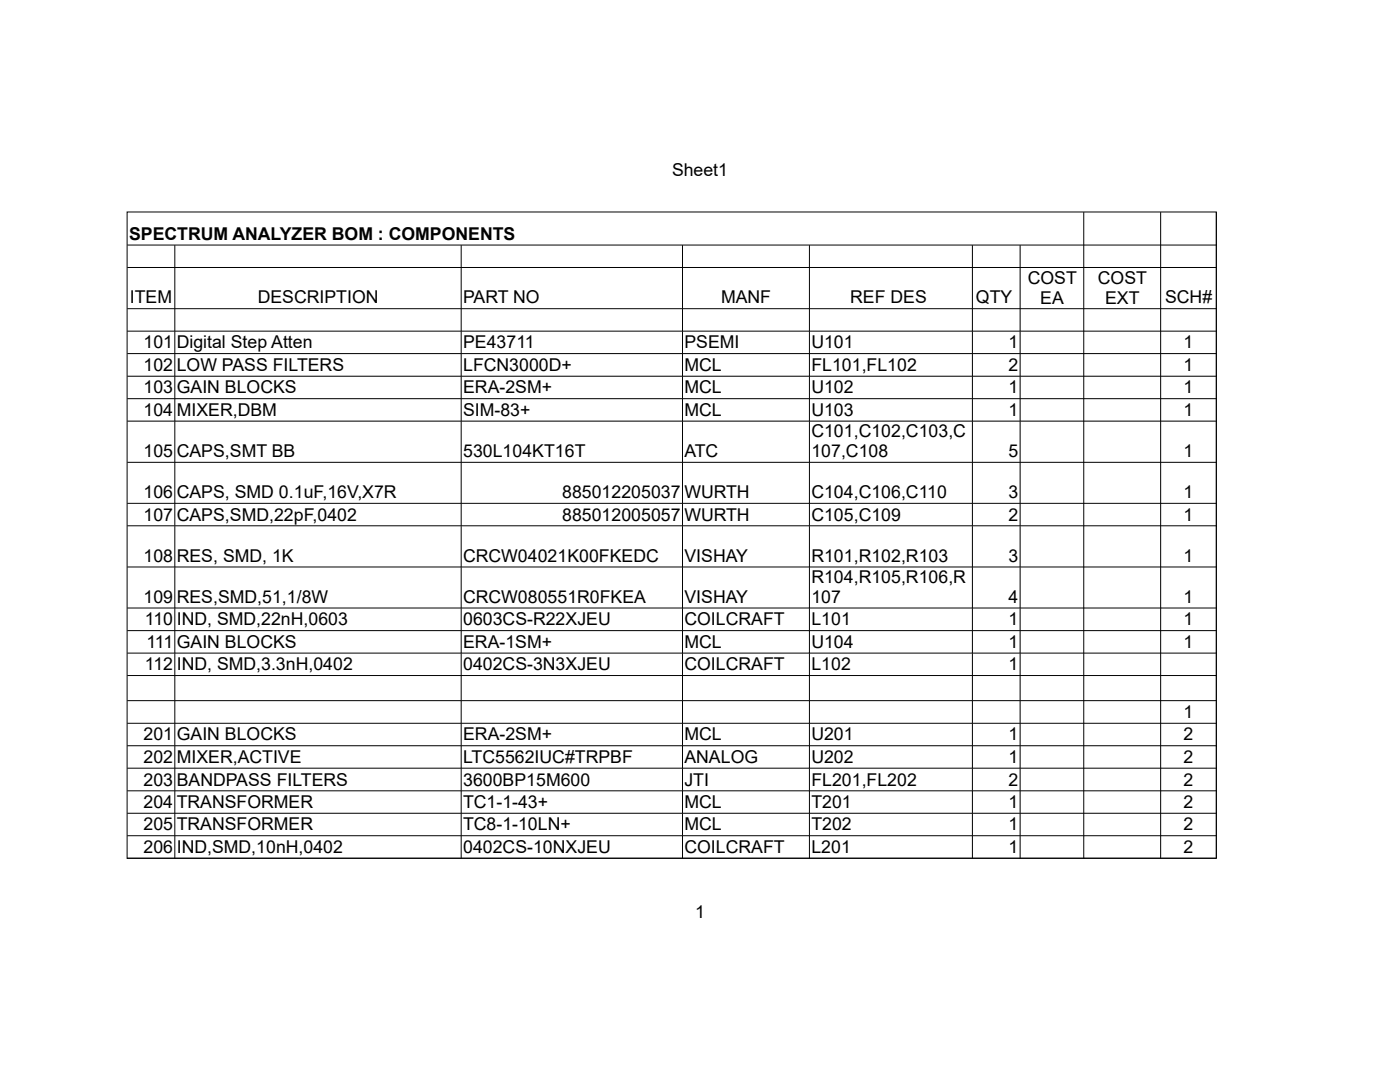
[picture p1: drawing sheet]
<svg xmlns="http://www.w3.org/2000/svg" width="279mm" height="216mm" viewBox="0 0 279 216" stroke-linecap="round" stroke-linejoin="round" font-family="sans-serif">
<defs><g id="words">
<g font-size="3.5">
<text x="134.1" y="35.1">Sheet1</text>
<text x="25.8" y="47.8">SPECTRUM ANALYZER BOM : COMPONENTS</text>
<text x="205.1" y="56.7">COST</text>
<text x="219.1" y="56.7">COST</text>
<text x="25.9" y="60.5">ITEM</text>
<text x="51.4" y="60.5">DESCRIPTION</text>
<text x="92.4" y="60.5">PART NO</text>
<text x="143.9" y="60.5">MANF</text>
<text x="169.7" y="60.5">REF DES</text>
<text x="194.8" y="60.5">QTY</text>
<text x="207.6" y="60.6">EA</text>
<text x="220.6" y="60.6">EXT</text>
<text x="232.5" y="60.5">SCH#</text>
<text x="28.6" y="69.5">101</text>
<text x="35.3" y="69.5">Digital Step Atten</text>
<text x="92.4" y="69.5">PE43711</text>
<text x="136.6" y="69.5">PSEMI</text>
<text x="161.9" y="69.5">U101</text>
<text x="201.3" y="69.5">1</text>
<text x="236.2" y="69.5">1</text>
<text x="28.6" y="74">102</text>
<text x="35.3" y="74">LOW PASS FILTERS</text>
<text x="92.4" y="74">LFCN3000D+</text>
<text x="136.6" y="74">MCL</text>
<text x="161.9" y="74">FL101,FL102</text>
<text x="201.3" y="74">2</text>
<text x="236.2" y="74">1</text>
<text x="28.6" y="78.5">103</text>
<text x="28.6" y="83">104</text>
<text x="35.3" y="78.5">GAIN BLOCKS</text>
<text x="35.3" y="83">MIXER,DBM</text>
<text x="92.4" y="78.5">ERA-2SM+</text>
<text x="92.4" y="83">SIM-83+</text>
<text x="136.6" y="78.5">MCL</text>
<text x="136.6" y="83">MCL</text>
<text x="161.9" y="78.5">U102</text>
<text x="161.9" y="83">U103</text>
<text x="201.3" y="78.5">1</text>
<text x="201.3" y="83">1</text>
<text x="236.2" y="78.5">1</text>
<text x="236.2" y="83">1</text>
<text x="161.9" y="87.3">C101,C102,C103,C</text>
<text x="28.6" y="91.2">105</text>
<text x="35.3" y="91.2">CAPS,SMT BB</text>
<text x="92.4" y="91.2">530L104KT16T</text>
<text x="136.6" y="91.2">ATC</text>
<text x="161.9" y="91.2">107,C108</text>
<text x="201.3" y="91.2">5</text>
<text x="236.2" y="91.2">1</text>
<text x="28.6" y="99.4">106</text>
<text x="35.3" y="99.4">CAPS, SMD 0.1uF,16V,X7R</text>
<text x="112.2" y="99.4">885012205037</text>
<text x="136.6" y="99.4">WURTH</text>
<text x="161.9" y="99.4">C104,C106,C110</text>
<text x="201.3" y="99.4">3</text>
<text x="236.2" y="99.4">1</text>
<text x="28.6" y="103.9">107</text>
<text x="35.3" y="103.9">CAPS,SMD,22pF,0402</text>
<text x="112.2" y="103.9">885012005057</text>
<text x="136.6" y="103.9">WURTH</text>
<text x="161.9" y="103.9">C105,C109</text>
<text x="201.3" y="103.9">2</text>
<text x="236.2" y="103.9">1</text>
<text x="28.6" y="112.1">108</text>
<text x="35.3" y="112.1">RES, SMD, 1K</text>
<text x="92.4" y="112.1">CRCW04021K00FKEDC</text>
<text x="136.6" y="112.1">VISHAY</text>
<text x="161.9" y="112.1">R101,R102,R103</text>
<text x="201.3" y="112.1">3</text>
<text x="236.2" y="112.1">1</text>
<text x="161.9" y="116.3">R104,R105,R106,R</text>
<text x="28.6" y="120.3">109</text>
<text x="28.9" y="124.8">110</text>
<text x="35.3" y="120.3">RES,SMD,51,1/8W</text>
<text x="35.3" y="124.8">IND, SMD,22nH,0603</text>
<text x="92.4" y="120.3">CRCW080551R0FKEA</text>
<text x="92.4" y="124.8">0603CS-R22XJEU</text>
<text x="136.6" y="120.3">VISHAY</text>
<text x="136.6" y="124.8">COILCRAFT</text>
<text x="161.9" y="124.8">L101</text>
<text x="161.9" y="120.3">107</text>
<text x="201.3" y="120.3">4</text>
<text x="201.3" y="124.8">1</text>
<text x="236.2" y="120.3">1</text>
<text x="236.2" y="124.8">1</text>
<text x="29.2" y="129.3">111</text>
<text x="35.3" y="129.3">GAIN BLOCKS</text>
<text x="92.4" y="129.3">ERA-1SM+</text>
<text x="136.6" y="129.3">MCL</text>
<text x="161.9" y="129.3">U104</text>
<text x="201.3" y="129.3">1</text>
<text x="236.2" y="129.3">1</text>
<text x="28.9" y="133.7">112</text>
<text x="35.3" y="133.7">IND, SMD,3.3nH,0402</text>
<text x="92.4" y="133.7">0402CS-3N3XJEU</text>
<text x="136.6" y="133.7">COILCRAFT</text>
<text x="161.9" y="133.7">L102</text>
<text x="201.3" y="133.7">1</text>
<text x="236.2" y="143.3">1</text>
<text x="28.6" y="147.7">201</text>
<text x="35.3" y="147.7">GAIN BLOCKS</text>
<text x="92.4" y="147.7">ERA-2SM+</text>
<text x="136.6" y="147.7">MCL</text>
<text x="161.9" y="147.7">U201</text>
<text x="201.3" y="147.7">1</text>
<text x="236.2" y="147.7">2</text>
<text x="28.6" y="152.2">202</text>
<text x="35.3" y="152.2">MIXER,ACTIVE</text>
<text x="92.4" y="152.2">LTC5562IUC#TRPBF</text>
<text x="136.6" y="152.2">ANALOG</text>
<text x="161.9" y="152.2">U202</text>
<text x="201.3" y="152.2">1</text>
<text x="236.2" y="152.2">2</text>
<text x="28.6" y="156.7">203</text>
<text x="28.6" y="161.2">204</text>
<text x="35.3" y="156.7">BANDPASS FILTERS</text>
<text x="35.3" y="161.2">TRANSFORMER</text>
<text x="92.4" y="156.7">3600BP15M600</text>
<text x="92.4" y="161.2">TC1-1-43+</text>
<text x="136.6" y="156.7">JTI</text>
<text x="136.6" y="161.2">MCL</text>
<text x="161.9" y="156.7">FL201,FL202</text>
<text x="161.9" y="161.2">T201</text>
<text x="201.3" y="156.7">2</text>
<text x="201.3" y="161.2">1</text>
<text x="236.2" y="156.7">2</text>
<text x="236.2" y="161.2">2</text>
<text x="28.6" y="165.7">205</text>
<text x="35.3" y="165.7">TRANSFORMER</text>
<text x="92.4" y="165.7">TC8-1-10LN+</text>
<text x="136.6" y="165.7">MCL</text>
<text x="161.9" y="165.7">T202</text>
<text x="201.3" y="165.7">1</text>
<text x="236.2" y="165.7">2</text>
<text x="28.6" y="170.2">206</text>
<text x="35.3" y="170.2">IND,SMD,10nH,0402</text>
<text x="92.4" y="170.2">0402CS-10NXJEU</text>
<text x="136.6" y="170.2">COILCRAFT</text>
<text x="161.9" y="170.2">L201</text>
<text x="201.3" y="170.2">1</text>
<text x="236.2" y="170.2">2</text>
<text x="138.7" y="183.2">1</text>
</g>
</g></defs>
<g fill="none" stroke="#000" stroke-width=".2">
<path d="M25.4 42.3h217.3v129h-217.3zM25.4 48.9h217.3M25.4 53.4h217.3M34.9 48.9v4.5M34.9 53.4v17.2M92 48.9v4.5M92 53.4v17.2M136.2 48.9v4.5M136.2 53.4v17.2M161.5 48.9v4.5M161.5 53.4v17.2M194.1 48.9v4.5"/>
<path d="M194.1 53.4v17.2M203.6 48.9v4.5M203.6 53.4v17.2M216.3 42.3v128.9M231.6 42.3v128.9M242.7 42.3v128.9h-217.3M25.4 61.6h217.3M25.4 66.1h217.3M25.4 70.6h217.3M25.4 75.1h217.3M25.4 79.6h217.3M34.9 70.6v34.3"/>
<path d="M92 70.6v34.3M136.2 70.6v34.3M161.5 70.6v34.3M194.1 70.6v34.3M203.6 70.6v34.3M25.4 84h217.3M25.4 92.3h217.3M25.4 100.4h217.3M25.4 104.9h217.3M25.4 113.1h217.3M34.9 105v34.8M92 105v34.8"/>
<path d="M136.2 105v34.8M161.5 105v34.8M194.1 105v34.8M203.6 105v34.8M25.4 121.3h217.3M25.4 125.8h217.3M25.4 130.3h217.3M25.4 134.8h217.3M25.4 139.8h217.3M34.9 139.9v31.3M92 139.9v31.3M136.2 139.9v31.3"/>
<path d="M161.5 139.9v31.3M194.1 139.9v31.3M203.6 139.9v31.3M25.4 144.3h217.3M25.4 148.8h217.3M25.4 153.3h217.3M25.4 157.8h217.3M25.4 162.3h217.3M25.4 166.8h217.3"/>
</g>
<use href="#words"/>
</svg>
